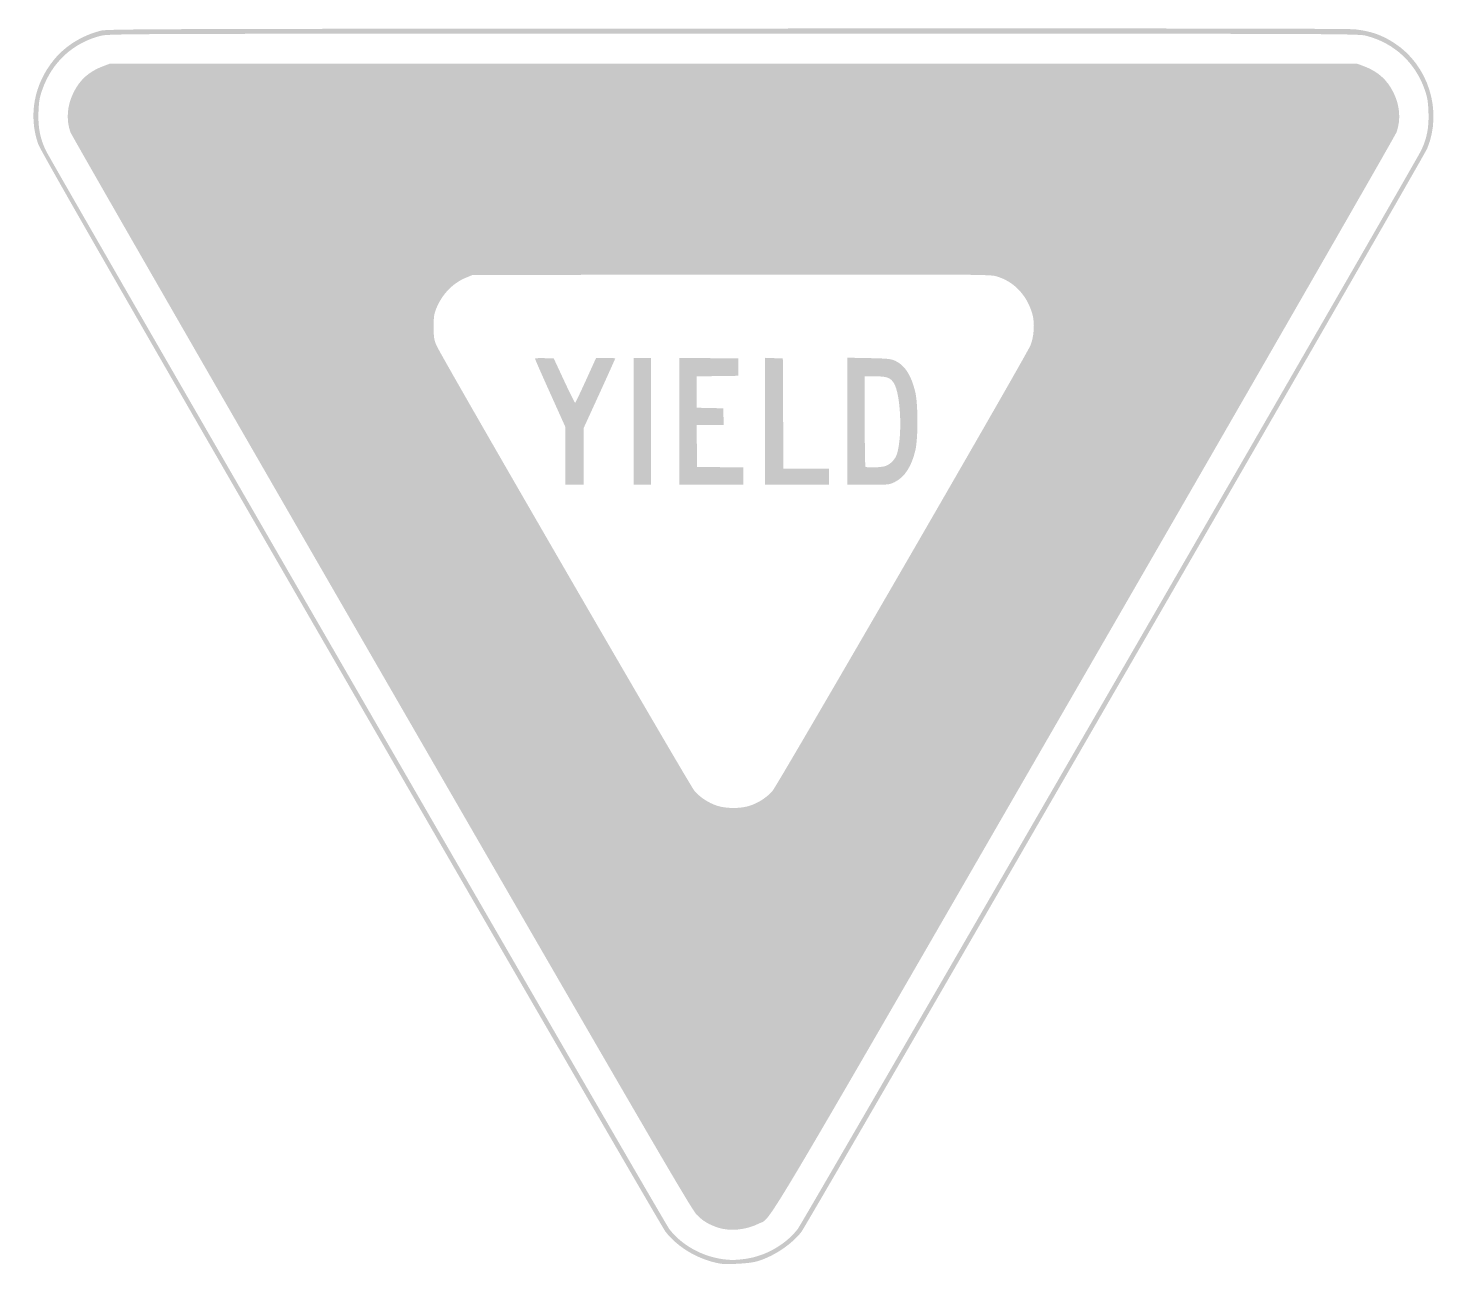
# Model space of a CAD drawing. Header units: inches. Extents: x -16.7 to 16.8, y -14.6 to 14.7.
import ezdxf

# ---------------------------------------------------------------- set-up
doc = ezdxf.new("R2010")
doc.units = ezdxf.units.IN
doc.header["$MEASUREMENT"] = 0

msp = doc.modelspace()

# ---------------------------------------------------------------- hatches: boundary and pattern name
h = msp.add_hatch(color=7)
edge = h.paths.add_edge_path()
edge.add_spline(control_points=[(-0.296, -14.621), (-0.809, -14.538), (-1.323, -14.24), (-1.617, -13.853), (-1.682, -13.768), (-5.036, -7.98), (-9.071, -0.991), (-14.691, 8.744), (-16.424, 11.766), (-16.479, 11.925), (-16.711, 12.6), (-16.575, 13.334), (-16.112, 13.906), (-15.836, 14.247), (-15.439, 14.494), (-14.986, 14.607), (-14.831, 14.646), (-13.638, 14.65), (-0.167, 14.657), (10.181, 14.663), (14.555, 14.657), (14.729, 14.638), (15.105, 14.595), (15.362, 14.506), (15.658, 14.314), (16.467, 13.791), (16.806, 12.71), (16.441, 11.818), (16.356, 11.609), (1.744, -13.693), (1.609, -13.866), (1.366, -14.177), (0.922, -14.467), (0.527, -14.573), (0.373, -14.614), (-0.149, -14.644), (-0.296, -14.621)], knot_values=[0, 0, 0, 0, 1, 1, 1, 2, 2, 2, 3, 3, 3, 4, 4, 4, 5, 5, 5, 6, 6, 6, 7, 7, 7, 8, 8, 8, 9, 9, 9, 10, 10, 10, 11, 11, 11, 12, 12, 12, 12], degree=3, periodic=0)
edge = h.paths.add_edge_path(flags=0)
edge.add_spline(control_points=[(0.274, -14.507), (0.761, -14.44), (1.24, -14.167), (1.525, -13.794), (1.642, -13.641), (16.171, 11.502), (16.299, 11.773), (16.433, 12.057), (16.483, 12.318), (16.469, 12.669), (16.46, 12.921), (16.444, 13.02), (16.385, 13.194), (16.166, 13.841), (15.658, 14.314), (15, 14.483), (14.797, 14.535), (14.768, 14.535), (0, 14.535), (-14.697, 14.535), (-14.798, 14.534), (-15, 14.483), (-15.652, 14.319), (-16.153, 13.855), (-16.38, 13.205), (-16.446, 13.015), (-16.46, 12.931), (-16.47, 12.669), (-16.483, 12.318), (-16.433, 12.056), (-16.299, 11.773), (-16.17, 11.499), (-1.641, -13.642), (-1.523, -13.797), (-1.19, -14.232), (-0.617, -14.515), (-0.034, -14.532), (0.025, -14.533), (0.164, -14.522), (0.274, -14.507)], knot_values=[0, 0, 0, 0, 1, 1, 1, 2, 2, 2, 3, 3, 3, 4, 4, 4, 5, 5, 5, 6, 6, 6, 7, 7, 7, 8, 8, 8, 9, 9, 9, 10, 10, 10, 11, 11, 11, 12, 12, 12, 13, 13, 13, 13], degree=3, periodic=0)
h = msp.add_hatch(color=7)
edge = h.paths.add_edge_path()
edge.add_spline(control_points=[(-0.36, -13.767), (-0.586, -13.693), (-0.72, -13.613), (-0.873, -13.458), (-0.998, -13.332), (-1.939, -11.716), (-8.345, -0.617), (-12.376, 6.366), (-15.693, 12.137), (-15.716, 12.207), (-15.817, 12.512), (-15.791, 12.83), (-15.639, 13.14), (-15.49, 13.444), (-15.263, 13.645), (-14.933, 13.766)], knot_values=[0, 0, 0, 0, 1, 1, 1, 2, 2, 2, 3, 3, 3, 4, 4, 4, 5, 5, 5, 5], degree=3, periodic=0)
edge.add_line((-14.933, 13.766), (-14.766, 13.828))
edge.add_line((-14.766, 13.828), (0, 13.828))
edge.add_line((0, 13.828), (14.766, 13.828))
edge.add_line((14.766, 13.828), (14.933, 13.766))
edge.add_spline(control_points=[(14.933, 13.766), (15.263, 13.645), (15.49, 13.444), (15.639, 13.14), (15.791, 12.83), (15.817, 12.512), (15.716, 12.207), (15.693, 12.137), (12.376, 6.366), (8.345, -0.617), (0.398, -14.386), (0.919, -13.508), (0.603, -13.668), (0.302, -13.82), (-0.075, -13.859), (-0.36, -13.767)], knot_values=[0, 0, 0, 0, 1, 1, 1, 2, 2, 2, 3, 3, 3, 4, 4, 4, 5, 5, 5, 5], degree=3, periodic=0)
edge = h.paths.add_edge_path(flags=0)
edge.add_spline(control_points=[(0.39, -3.764), (0.597, -3.694), (0.786, -3.571), (0.923, -3.416), (1.045, -3.278), (6.926, 6.883), (7.036, 7.145), (7.123, 7.355), (7.143, 7.679), (7.082, 7.892), (6.954, 8.335), (6.652, 8.655), (6.246, 8.779), (6.081, 8.829), (5.987, 8.829), (-0.051, 8.823)], knot_values=[0, 0, 0, 0, 1, 1, 1, 2, 2, 2, 3, 3, 3, 4, 4, 4, 5, 5, 5, 5], degree=3, periodic=0)
edge.add_line((-0.051, 8.823), (-6.181, 8.816))
edge.add_line((-6.181, 8.816), (-6.329, 8.756))
edge.add_spline(control_points=[(-6.329, 8.756), (-6.649, 8.627), (-6.908, 8.359), (-7.047, 8.012), (-7.096, 7.889), (-7.106, 7.818), (-7.105, 7.582), (-7.105, 7.335), (-7.096, 7.28), (-7.038, 7.145), (-6.918, 6.868), (-1.041, -3.282), (-0.923, -3.416), (-0.788, -3.569), (-0.599, -3.693), (-0.396, -3.763), (-0.184, -3.836), (0.176, -3.836), (0.39, -3.764)], knot_values=[0, 0, 0, 0, 1, 1, 1, 2, 2, 2, 3, 3, 3, 4, 4, 4, 5, 5, 5, 6, 6, 6, 6], degree=3, periodic=0)
h = msp.add_hatch(color=7)
edge = h.paths.add_edge_path()
edge.add_line((-3.984, 4.528), (-3.984, 5.213))
edge.add_line((-3.984, 5.213), (-4.344, 6.013))
edge.add_spline(control_points=[(-4.344, 6.013), (-4.542, 6.452), (-4.704, 6.821), (-4.704, 6.832), (-4.704, 6.843), (-4.603, 6.848), (-4.481, 6.844)], knot_values=[0, 0, 0, 0, 1, 1, 1, 2, 2, 2, 2], degree=3, periodic=0)
edge.add_line((-4.481, 6.844), (-4.259, 6.837))
edge.add_line((-4.259, 6.837), (-4.012, 6.306))
edge.add_spline(control_points=[(-4.012, 6.306), (-3.876, 6.014), (-3.759, 5.779), (-3.751, 5.784), (-3.743, 5.789), (-3.628, 6.031), (-3.496, 6.321)], knot_values=[0, 0, 0, 0, 1, 1, 1, 2, 2, 2, 2], degree=3, periodic=0)
edge.add_line((-3.496, 6.321), (-3.255, 6.85))
edge.add_line((-3.255, 6.85), (-3.028, 6.85))
edge.add_spline(control_points=[(-3.028, 6.85), (-2.904, 6.85), (-2.802, 6.844), (-2.802, 6.838), (-2.802, 6.831), (-2.969, 6.459), (-3.174, 6.01)], knot_values=[0, 0, 0, 0, 1, 1, 1, 2, 2, 2, 2], degree=3, periodic=0)
edge.add_line((-3.174, 6.01), (-3.547, 5.195))
edge.add_line((-3.547, 5.195), (-3.547, 4.519))
edge.add_line((-3.547, 4.519), (-3.547, 3.842))
edge.add_line((-3.547, 3.842), (-3.765, 3.842))
edge.add_line((-3.765, 3.842), (-3.984, 3.842))
edge.add_line((-3.984, 3.842), (-3.984, 4.528))
for points in [[(-2.365, 5.346), (-2.365, 6.85), (-2.159, 6.85), (-1.953, 6.85), (-1.953, 5.346), (-1.953, 3.842), (-2.159, 3.842), (-2.365, 3.842), (-2.365, 5.346)], [(-1.285, 5.346), (-1.285, 6.85), (-0.585, 6.844), (0.116, 6.837), (0.116, 6.631), (0.116, 6.426), (-0.379, 6.419), (-0.874, 6.412), (-0.874, 6.04), (-0.874, 5.669), (-0.559, 5.662), (-0.244, 5.655), (-0.237, 5.455), (-0.229, 5.256), (-0.552, 5.256), (-0.875, 5.256), (-0.868, 4.761), (-0.861, 4.267), (-0.315, 4.26), (0.231, 4.253), (0.231, 4.048), (0.231, 3.842), (-0.527, 3.842), (-1.285, 3.842), (-1.285, 5.346)], [(0.745, 5.347), (0.745, 6.852), (0.957, 6.844), (1.169, 6.837), (1.176, 5.532), (1.183, 4.228), (1.722, 4.228), (2.262, 4.228), (2.262, 4.035), (2.262, 3.842), (1.504, 3.842), (0.745, 3.842), (0.745, 5.347)]]:
    msp.add_hatch(color=7).paths.add_polyline_path(points)
h = msp.add_hatch(color=7)
edge = h.paths.add_edge_path()
edge.add_line((2.699, 5.349), (2.699, 6.855))
edge.add_line((2.699, 6.855), (3.206, 6.845))
edge.add_spline(control_points=[(3.206, 6.845), (3.651, 6.836), (3.728, 6.828), (3.83, 6.782), (4.06, 6.677), (4.216, 6.435), (4.308, 6.04), (4.374, 5.759), (4.376, 4.95), (4.311, 4.667), (4.223, 4.282), (4.058, 4.025), (3.823, 3.908), (3.695, 3.844), (3.676, 3.842), (3.195, 3.842)], knot_values=[0, 0, 0, 0, 1, 1, 1, 2, 2, 2, 3, 3, 3, 4, 4, 4, 5, 5, 5, 5], degree=3, periodic=0)
edge.add_line((3.195, 3.842), (2.699, 3.842))
edge.add_line((2.699, 3.842), (2.699, 5.349))
edge = h.paths.add_edge_path(flags=0)
edge.add_spline(control_points=[(3.585, 4.282), (3.711, 4.317), (3.835, 4.444), (3.875, 4.578), (4.006, 5.015), (3.963, 5.988), (3.801, 6.251), (3.719, 6.382), (3.636, 6.413), (3.355, 6.413)], knot_values=[0, 0, 0, 0, 1, 1, 1, 2, 2, 2, 3, 3, 3, 3], degree=3, periodic=0)
edge.add_line((3.355, 6.413), (3.11, 6.413))
edge.add_line((3.11, 6.413), (3.11, 5.35))
edge.add_spline(control_points=[(3.11, 5.35), (3.11, 4.766), (3.118, 4.28), (3.127, 4.271), (3.155, 4.243), (3.473, 4.251), (3.585, 4.282)], knot_values=[0, 0, 0, 0, 1, 1, 1, 2, 2, 2, 2], degree=3, periodic=0)

doc.saveas('drawing.dxf')
